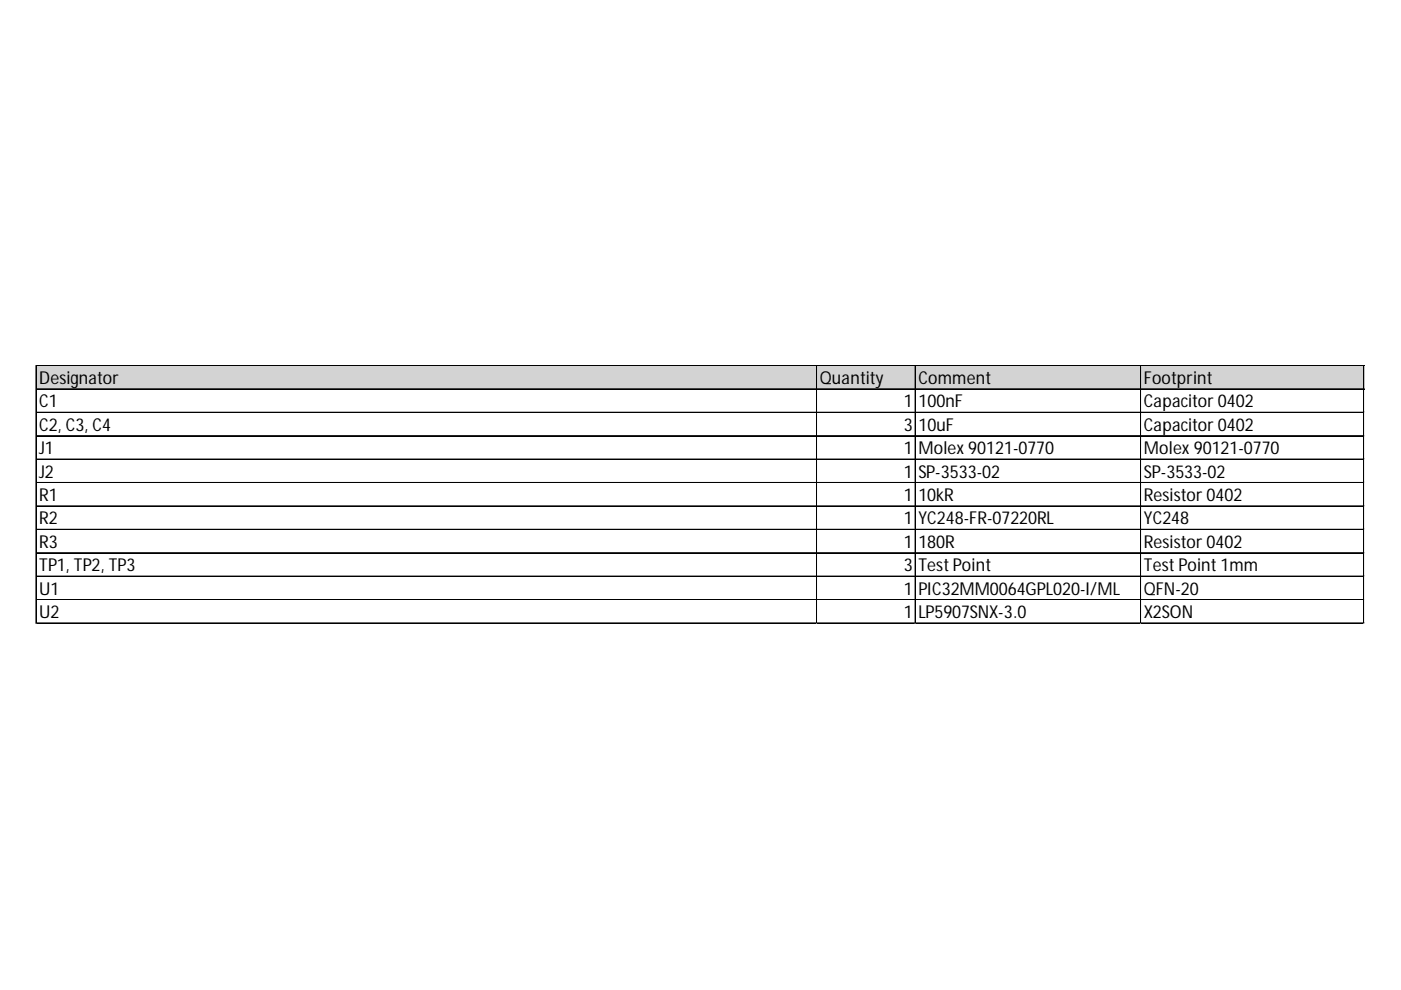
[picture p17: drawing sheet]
<svg xmlns="http://www.w3.org/2000/svg" width="297mm" height="210mm" viewBox="0 0 297 210" stroke-linecap="round" stroke-linejoin="round" font-family="sans-serif">
<defs><g id="words">
<g font-size="3.8">
<text x="8.3" y="81.4">Designator</text>
<text x="173.8" y="81.4">Quantity</text>
<text x="194.7" y="81.4">Comment</text>
<text x="242.5" y="81.4">Footprint</text>
<text x="8.3" y="86.4">C1</text>
<text x="191.6" y="86.4">1</text>
<text x="194.7" y="86.4">100nF</text>
<text x="242.5" y="86.4">Capacitor 0402</text>
<text x="8.3" y="91.3">C2, C3, C4</text>
<text x="191.6" y="91.3">3</text>
<text x="194.7" y="91.3">10uF</text>
<text x="242.5" y="91.3">Capacitor 0402</text>
<text x="8.3" y="96.3">J1</text>
<text x="8.3" y="101.3">J2</text>
<text x="191.6" y="96.3">1</text>
<text x="191.6" y="101.3">1</text>
<text x="194.7" y="96.3">Molex 90121-0770</text>
<text x="194.7" y="101.3">SP-3533-02</text>
<text x="242.5" y="96.3">Molex 90121-0770</text>
<text x="242.5" y="101.3">SP-3533-02</text>
<text x="8.3" y="106.2">R1</text>
<text x="191.6" y="106.2">1</text>
<text x="194.7" y="106.2">10kR</text>
<text x="242.5" y="106.2">Resistor 0402</text>
<text x="8.3" y="111.2">R2</text>
<text x="191.6" y="111.2">1</text>
<text x="194.7" y="111.2">YC248-FR-07220RL</text>
<text x="242.5" y="111.2">YC248</text>
<text x="8.3" y="116.1">R3</text>
<text x="191.6" y="116.1">1</text>
<text x="194.7" y="116.1">180R</text>
<text x="242.5" y="116.1">Resistor 0402</text>
<text x="8.3" y="121.1">TP1, TP2, TP3</text>
<text x="191.6" y="121.1">3</text>
<text x="194.7" y="121.1">Test Point</text>
<text x="242.5" y="121.1">Test Point 1mm</text>
<text x="8.3" y="126.1">U1</text>
<text x="8.3" y="131">U2</text>
<text x="191.6" y="126.1">1</text>
<text x="191.6" y="131">1</text>
<text x="194.7" y="126.1">PIC32MM0064GPL020-I/ML</text>
<text x="194.7" y="131">LP5907SNX-3.0</text>
<text x="242.5" y="126.1">QFN-20</text>
<text x="242.5" y="131">X2SON</text>
</g>
</g></defs>
<path d="M7.7 77.6h281.6v5h-281.6z" fill="#d3d3d3"/>
<g fill="none" stroke="#000" stroke-width=".21">
<path d="M7.6 77.5v54.7M7.7 77.5v54.7M7.8 77.5h281.5M7.8 77.6h281.5M173.1 77.6v54.6M173.2 77.6v54.6M194 77.6v54.6M194.1 77.6v54.6M241.8 77.6v54.6M241.9 77.6v54.6M289.1 77.6v54.6M289.2 77.6v54.6"/>
<path d="M7.8 82.4h281.5M7.8 82.5h281.5M7.8 87.4h281.5M7.8 87.5h281.5M7.8 92.4h281.5M7.8 97.3h281.5M7.8 97.4h281.5M7.8 102.3h281.5M7.8 102.4h281.5M7.8 107.3h281.5M7.8 112.2h281.5M7.8 112.3h281.5"/>
<path d="M7.8 117.2h281.5M7.8 117.3h281.5M7.8 122.1h281.5M7.8 122.2h281.5M7.8 127.1h281.5M7.8 127.2h281.5M7.8 132.1h281.5M7.8 132.2h281.5"/>
</g>
<path d="M7.6 132.2v.1" fill="none" stroke="#e0e0e0" stroke-width=".21"/>
<path d="M7.6 132.2l.2 .1z" fill="#e0e0e0"/>
<path d="M173.1 132.2v.1" fill="none" stroke="#e0e0e0" stroke-width=".21"/>
<path d="M173.1 132.2l.2 .1z" fill="#e0e0e0"/>
<path d="M194 132.2v.1" fill="none" stroke="#e0e0e0" stroke-width=".21"/>
<path d="M194 132.2l.2 .1z" fill="#e0e0e0"/>
<path d="M241.8 132.2v.1" fill="none" stroke="#e0e0e0" stroke-width=".21"/>
<path d="M241.8 132.2l.2 .1z" fill="#e0e0e0"/>
<path d="M289.1 132.2v.1" fill="none" stroke="#e0e0e0" stroke-width=".21"/>
<path d="M289.1 132.2l.2 .1z" fill="#e0e0e0"/>
<path d="M289.3 87.4h.1" fill="none" stroke="#e0e0e0" stroke-width=".21"/>
<path d="M289.3 87.4v.2z" fill="#e0e0e0"/>
<path d="M289.3 92.4h.1" fill="none" stroke="#e0e0e0" stroke-width=".21"/>
<path d="M289.3 92.4v.1z" fill="#e0e0e0"/>
<path d="M289.3 97.3h.1" fill="none" stroke="#e0e0e0" stroke-width=".21"/>
<path d="M289.3 97.3v.2z" fill="#e0e0e0"/>
<path d="M289.3 102.3h.1" fill="none" stroke="#e0e0e0" stroke-width=".21"/>
<path d="M289.3 102.3v.2z" fill="#e0e0e0"/>
<path d="M289.3 107.3h.1" fill="none" stroke="#e0e0e0" stroke-width=".21"/>
<path d="M289.3 107.3v.1z" fill="#e0e0e0"/>
<path d="M289.3 112.2h.1" fill="none" stroke="#e0e0e0" stroke-width=".21"/>
<path d="M289.3 112.2v.2z" fill="#e0e0e0"/>
<path d="M289.3 117.2h.1" fill="none" stroke="#e0e0e0" stroke-width=".21"/>
<path d="M289.3 117.2v.2z" fill="#e0e0e0"/>
<path d="M289.3 122.1h.1" fill="none" stroke="#e0e0e0" stroke-width=".21"/>
<path d="M289.3 122.1v.2z" fill="#e0e0e0"/>
<path d="M289.3 127.1h.1" fill="none" stroke="#e0e0e0" stroke-width=".21"/>
<path d="M289.3 127.1v.2z" fill="#e0e0e0"/>
<path d="M289.3 132.1h.1" fill="none" stroke="#e0e0e0" stroke-width=".21"/>
<path d="M289.3 132.1v.1z" fill="#e0e0e0"/>
<use href="#words"/>
</svg>
